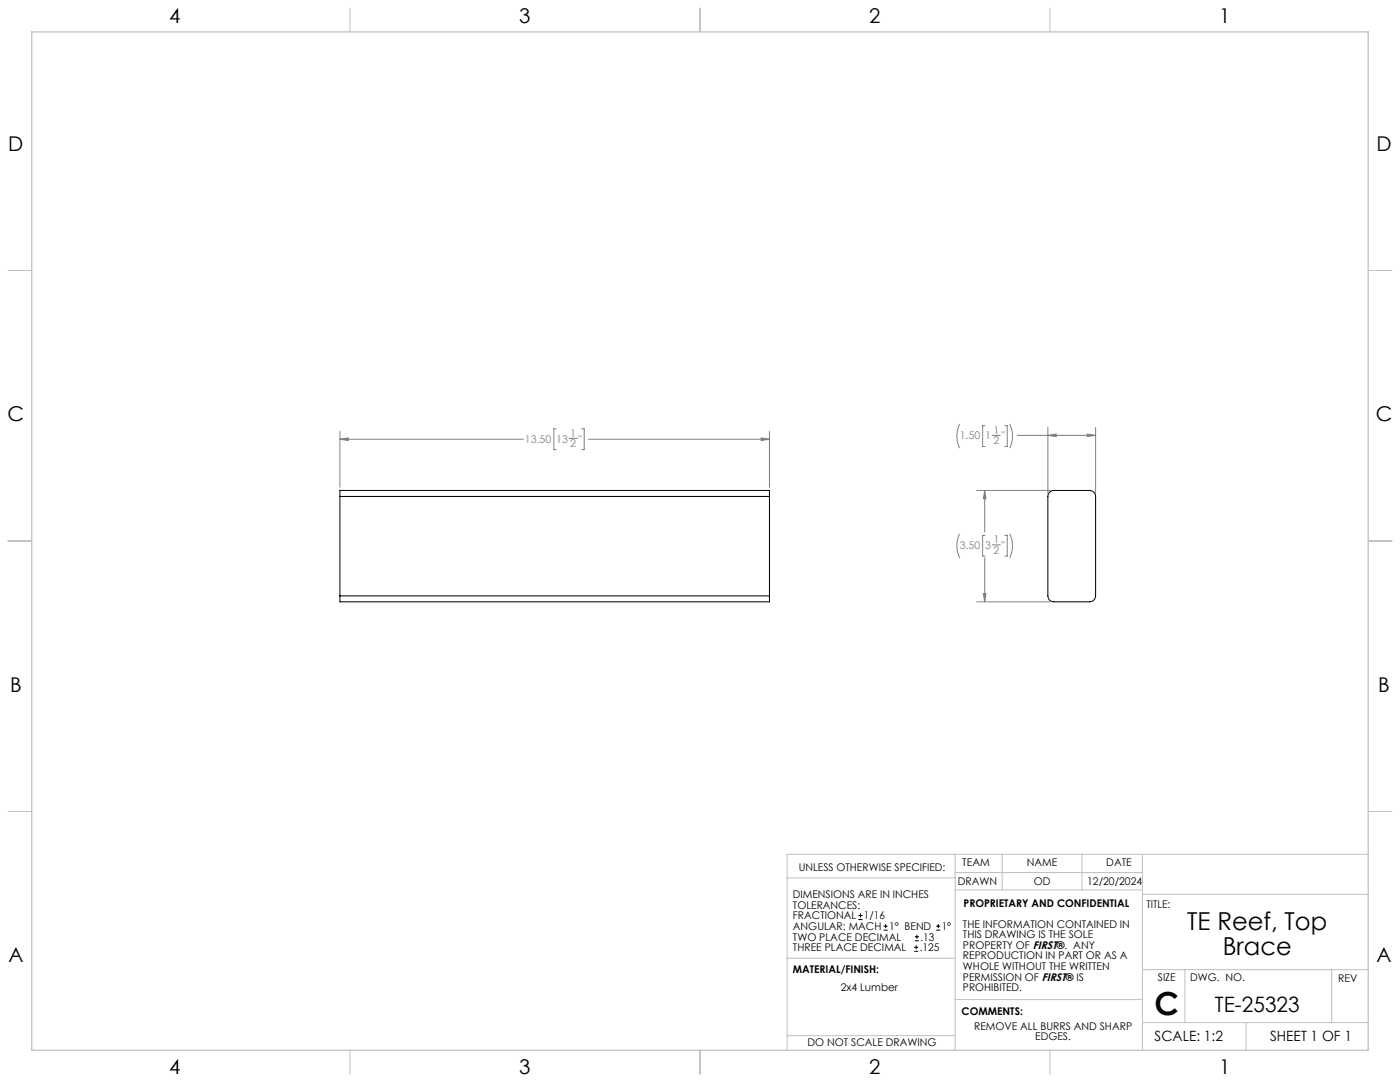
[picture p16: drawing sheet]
<svg xmlns="http://www.w3.org/2000/svg" width="559mm" height="432mm" viewBox="0 0 559 432" stroke-linecap="round" stroke-linejoin="round" font-family="sans-serif">
<defs><g id="words">
<text font-size="12.7" x="460.9" y="405.2">C</text>
<g font-size="9.9">
<text x="473.9" y="371.2">TE Reef, Top</text>
<text x="488.1" y="381.1">Brace</text>
</g>
<text font-size="8.5" x="484.9" y="404">TE-25323</text>
<g font-size="8.1">
<text x="67.6" y="9.3">4</text>
<text x="207.3" y="9.3">3</text>
<text x="347" y="9.3">2</text>
<text x="486.7" y="9.3">1</text>
<text x="3.3" y="60.1">D</text>
<text x="549.4" y="60.1">D</text>
<text x="3" y="168">C</text>
<text x="549.1" y="168">C</text>
<text x="4" y="276">B</text>
<text x="550.1" y="276">B</text>
<text x="3.3" y="383.9">A</text>
<text x="549.4" y="383.9">A</text>
<text x="67.6" y="428.4">4</text>
<text x="207.3" y="428.4">3</text>
<text x="347" y="428.4">2</text>
<text x="486.7" y="428.4">1</text>
</g>
<g font-size="5.6">
<text x="460.9" y="415.2">SCALE: 1:2</text>
<text x="507" y="415.2">SHEET 1 OF 1</text>
</g>
<g font-size="4.2" fill="#808080">
<text x="396.5" y="173.1">1</text>
<text x="209.5" y="176.6">13.50</text>
<text x="222" y="176.6">13</text>
<text x="227.6" y="174.3">1</text>
<text x="227.6" y="178.5">2</text>
<text x="230.9" y="176.6">&quot;</text>
<text x="383.1" y="175.4">1.50</text>
<text x="393.2" y="175.4">1</text>
<text x="396.5" y="177.3">2</text>
<text x="399.8" y="175.4">&quot;</text>
<text x="383.1" y="219.1">3.50</text>
<text x="393.2" y="219.1">3</text>
<text x="396.5" y="216.8">1</text>
<text x="396.5" y="221">2</text>
<text x="399.8" y="219.1">&quot;</text>
</g>
<g font-size="4.2">
<text x="318.8" y="347.7">UNLESS OTHERWISE SPECIFIED:</text>
<text x="384.1" y="345.5">TEAM</text>
<text x="409.9" y="345.7">NAME</text>
<text x="441.6" y="345.7">DATE</text>
<text x="382.3" y="353.3">DRAWN</text>
<text x="412.6" y="353.3">OD</text>
<text x="433.9" y="353.3">12/20/2024</text>
<text x="316.5" y="358.5">DIMENSIONS ARE IN INCHES</text>
<text x="316.5" y="362.7">TOLERANCES:</text>
<text x="384.6" y="361.9">PROPRIETARY AND CONFIDENTIAL</text>
<text x="457.6" y="362.3">TITLE:</text>
<text x="316.5" y="371.2">ANGULAR: MACH</text>
<text x="316.5" y="366.9">FRACTIONAL</text>
<text x="344.8" y="366.9">1/16</text>
<text x="354.9" y="371.2">1° BEND</text>
<text x="375.9" y="371.2">1°</text>
<text x="384.4" y="370.2">THE INFORMATION CONTAINED IN</text>
<text x="316.5" y="375.4">TWO PLACE DECIMAL</text>
<text x="367.4" y="375.4">.13</text>
<text x="384.4" y="374.4">THIS DRAWING IS THE SOLE</text>
<text x="316.5" y="379.6">THREE PLACE DECIMAL</text>
<text x="367.1" y="379.6">.125</text>
<text x="384.4" y="378.6">PROPERTY OF FIRST®. ANY</text>
<text x="384.4" y="382.9">REPRODUCTION IN PART OR AS A</text>
<text x="316.5" y="388.4">MATERIAL/FINISH:</text>
<text x="384.4" y="387.1">WHOLE WITHOUT THE WRITTEN</text>
<text x="335.5" y="395.6">2x4 Lumber</text>
<text x="384.4" y="391.3">PERMISSION OF FIRST® IS</text>
<text x="384.4" y="395.6">PROHIBITED.</text>
<text x="462.2" y="391.3">SIZE</text>
<text x="475.1" y="391.3">DWG. NO.</text>
<text x="534.1" y="391.8">REV</text>
<text x="383.8" y="405.1">COMMENTS:</text>
<text x="388.8" y="410.9">REMOVE ALL BURRS AND SHARP</text>
<text x="322.3" y="417.6">DO NOT SCALE DRAWING</text>
<text x="413.2" y="415.2">EDGES.</text>
</g>
</g></defs>
<g fill="none" stroke="#c0c0c0" stroke-width=".4">
<path d="M139.7 3.2v9.5M279.4 3.2v9.5M419.1 3.2v9.5M3.1 107.9h9.6M546.1 107.9h9.5M3.1 215.9h9.6M546.1 215.9h9.5M3.1 323.8h9.6M546.1 323.8h9.5M314.2 350.3h67M381.2 340.9v78.2M381.2 355.1h74.8"/>
<path d="M381.2 348.2h74.8M400 340.9v14.2M431.9 340.9v14.2M456 340.9v78.2M456 356.9h90.1M546.1 340.9h-231.9v78.2M314.2 382.4h67.2M381.2 398.9h74.8M456 387h90.1M472.9 387v21.1M531.6 387v21.1M139.7 419.1v9.6"/>
<path d="M279.4 419.1v9.6M314.2 413.3h67M419.1 419.1v9.6M456 408.1h90.1M497.4 408.1v11"/>
</g>
<path d="M12.7 12.7h533.4v406.4h-533.4z" fill="none" stroke="#c0c0c0" stroke-width=".5"/>
<path d="M135.7 198.1v-2.4h171.4v2.4M135.7 198.1h171.4M135.7 198.1v39.7M307.1 198.1v39.7M418.9 196.4l1.7-.7h14.3a2.41 2.41 0 0 1 2.4 2.4v39.7a2.35 2.35 0 0 1-2.4 2.4h-14.3a2.29 2.29 0 0 1-2.3-2.4v-39.7zM135.7 237.8v2.4h171.4v-2.4M135.7 237.8h171.4" fill="none" stroke="#000" stroke-width=".4"/>
<g fill="none" stroke="#808080" stroke-width=".4">
<path d="M135.7 172.1v22.4M135.7 175.3h73.2M135.7 175.3l3.3-.5v1zM222 171.1h-.9v8.3h.9M227.2 174.9h3.2M232.2 171.1h1v8.3h-1M234.8 175.3h72.3M303.8 174.8l3.3 .5-3.3 .5zM307.1 172.1v22.4M383 169.3a10.7 10.7 0 0 0 0 9.6M393.2 169.9h-1v8.3h1M396 173.7h3.3"/>
<path d="M401.1 169.9h.9v8.3h-.9M403 169.3a10.7 10.7 0 0 1 0 9.6M406 173.7h31.3M418.3 170.6v26.2M418.3 173.7l3.2-.5v1zM434 173.2l3.3 .5-3.3 .5zM437.3 170.6v26.2M389.9 195.7h29.4M393 195.7v16.6M393 195.7l.5 3.3h-1zM383 213a10.7 10.7 0 0 0 0 9.6M393.2 213.6h-1v8.3h1"/>
<path d="M396 217.5h3.3M401.1 213.6h.9v8.3h-.9M403 213a10.7 10.7 0 0 1 0 9.6M392.5 236.9h1l-.5 3.3zM393 222.6v17.6M389.9 240.2h29.4"/>
</g>
<path d="M135.7 175.3l3.3-.5v1zM303.8 174.8l3.3 .5-3.3 .5zM392.5 236.9h1l-.5 3.3zM393 195.7l.5 3.3h-1zM418.3 173.7l3.2-.5v1zM434 173.2l3.3 .5-3.3 .5z" fill="#808080"/>
<g fill="none" stroke="#000" stroke-width=".4">
<path d="M342.6 367h1.6M342.6 365.4h1.6M343.4 364.6v1.5M352.7 371.2h1.6M352.7 369.6h1.6M353.5 368.8v1.6M364.9 379.7h1.6M364.9 378.1h1.6M365.2 375.4h1.6M365.2 373.8h1.6M365.7 377.3v1.5M366 373v1.6"/>
<path d="M373.7 371.2h1.6M373.7 369.6h1.6M374.5 368.8v1.6"/>
</g>
<use href="#words"/>
</svg>
